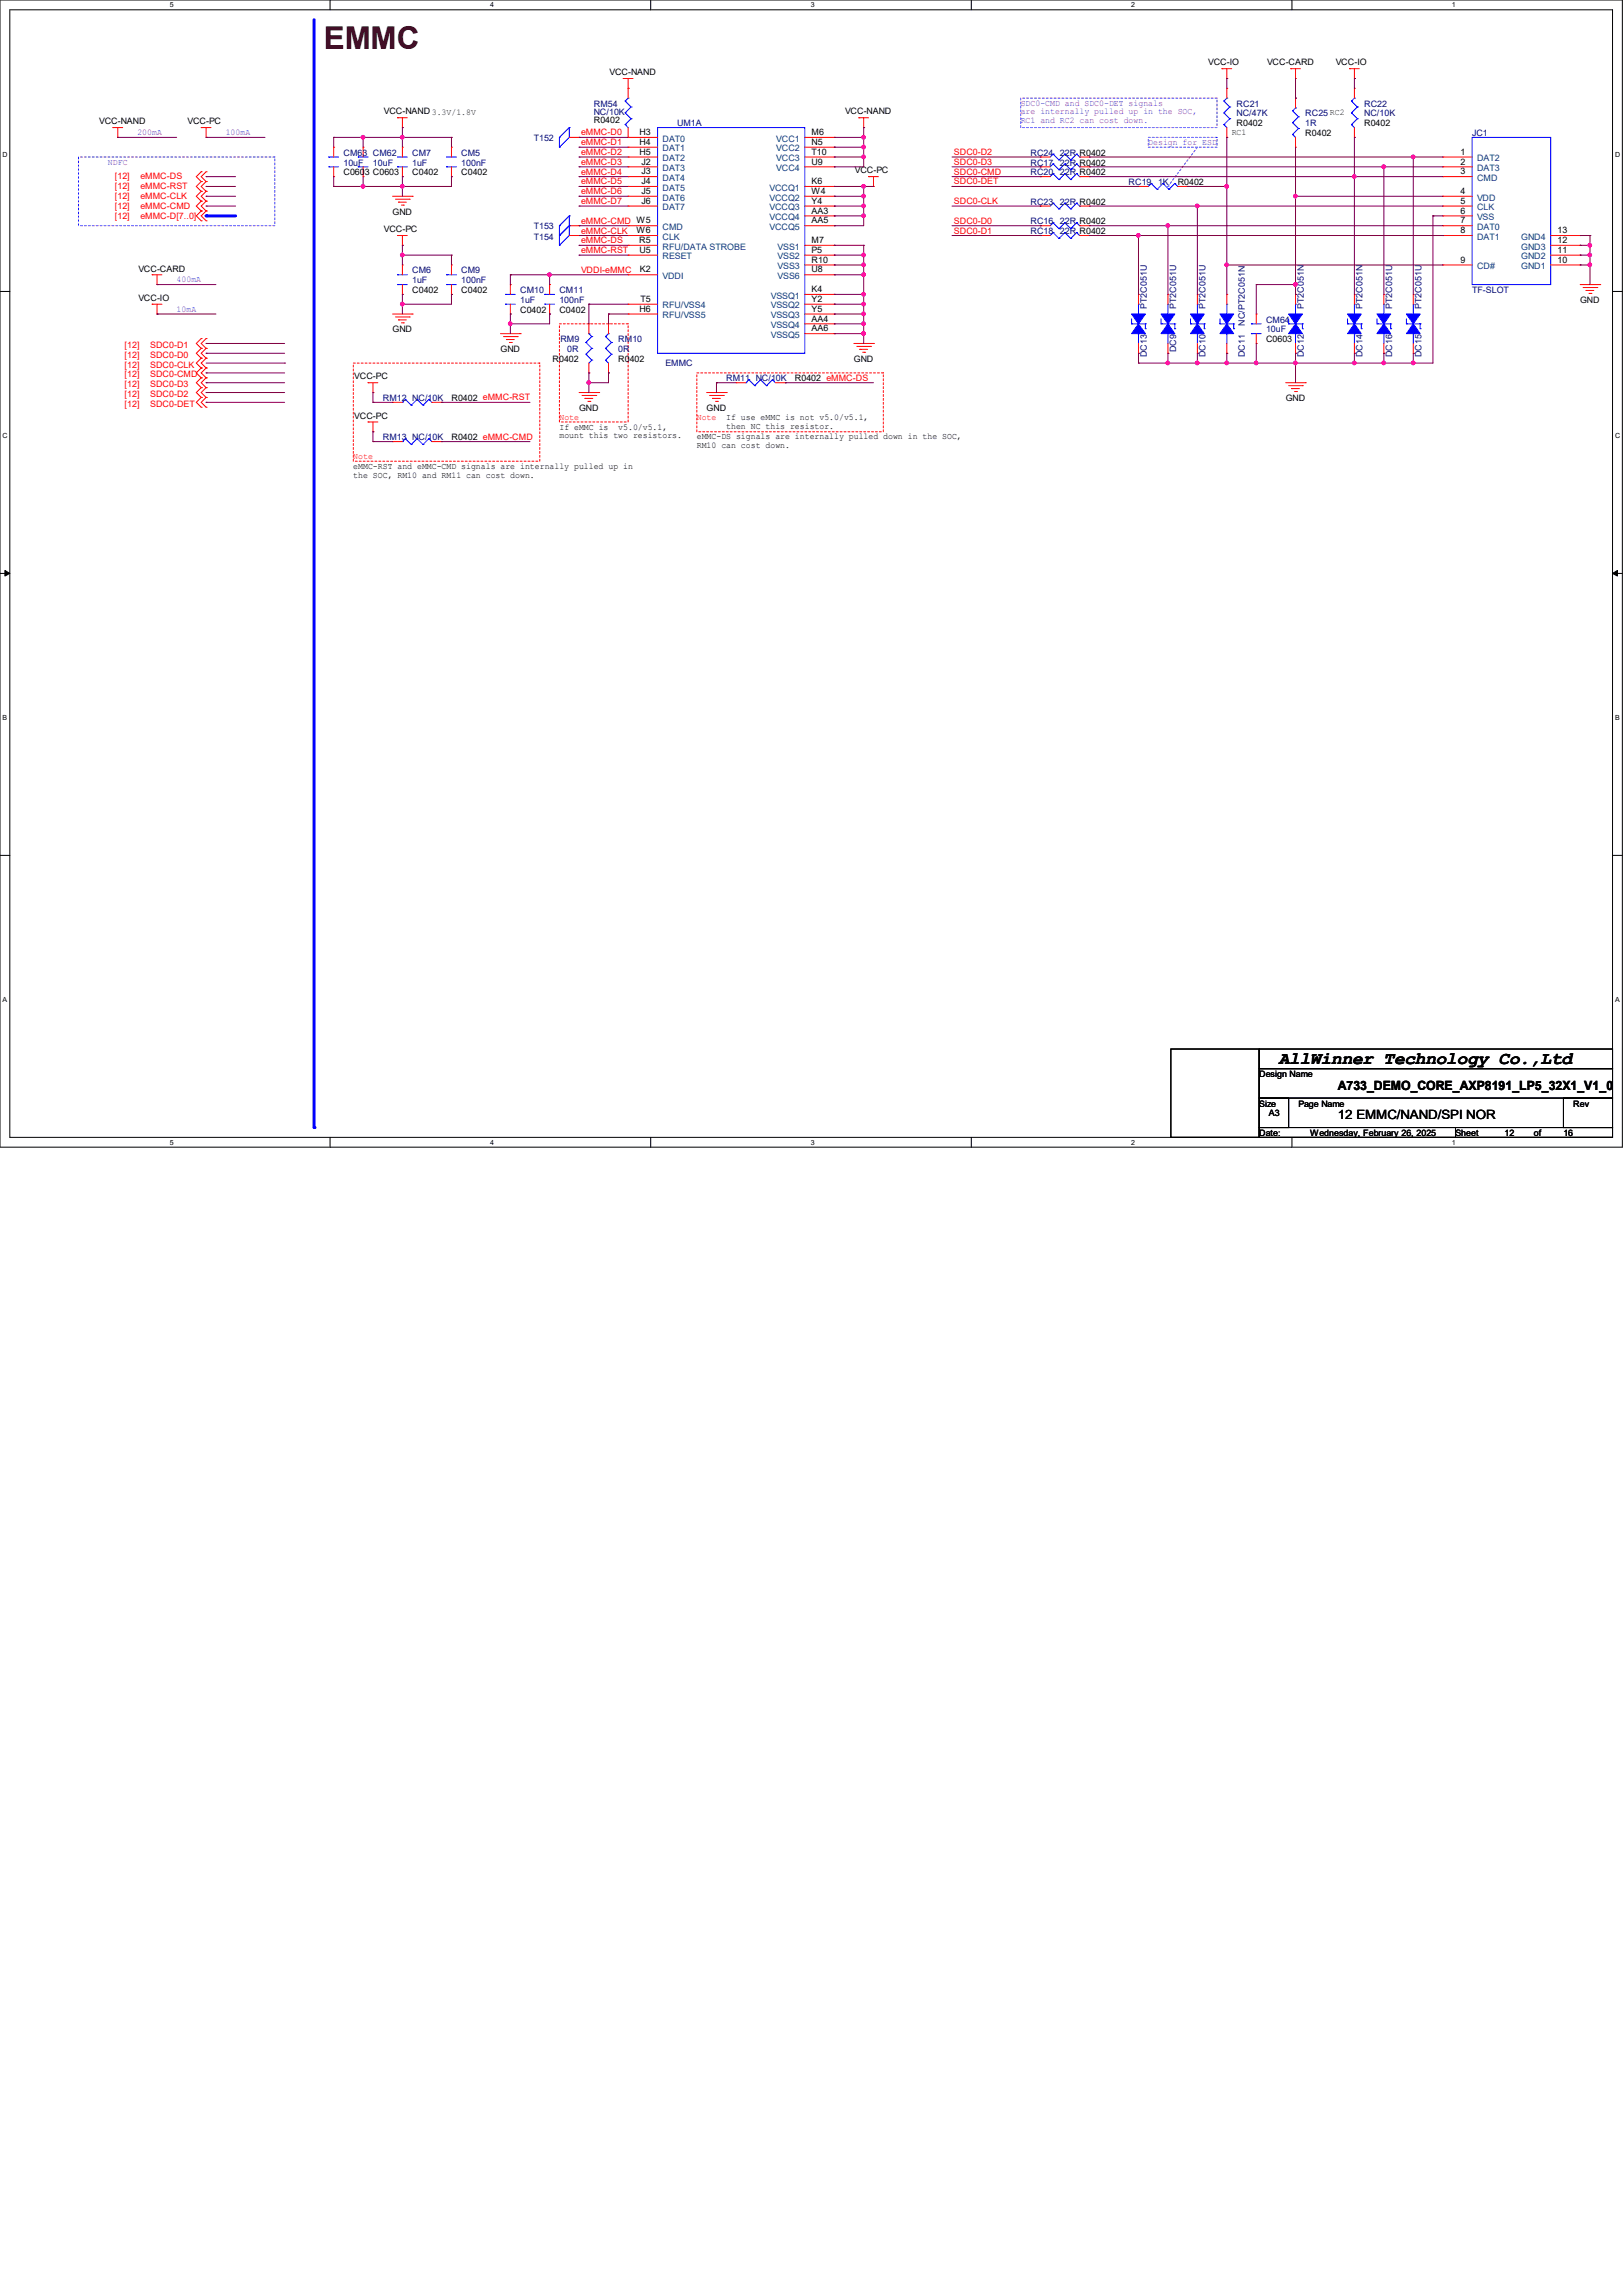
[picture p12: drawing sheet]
<svg xmlns="http://www.w3.org/2000/svg" width="210mm" height="297mm" viewBox="0 0 210 297" stroke-linecap="round" stroke-linejoin="round" font-family="sans-serif">
<defs><g id="words">
<text font-size="4.1" fill="#400000" x="41.9" y="6.3">EMMC</text>
<text font-size="2.3" x="165.5" y="137.7">AllWinner Technology Co.,Ltd</text>
<g font-size="1.7">
<text x="173.1" y="141.1">A733_DEMO_CORE_AXP8191_LP5_32X1_V1_0</text>
<text x="173.1" y="144.9">12 EMMC/NAND/SPI NOR</text>
</g>
<g font-size="1.1">
<text x="78.9" y="9.7">VCC-NAND</text>
<text x="156.3" y="8.5">VCC-IO</text>
<text x="164" y="8.5">VCC-CARD</text>
<text x="172.8" y="8.5">VCC-IO</text>
<text x="12.8" y="16.1">VCC-NAND</text>
<text x="24.3" y="16.1">VCC-PC</text>
<text x="49.7" y="14.8">VCC-NAND 3.3V/1.8V</text>
<text x="76.8" y="16">R0402</text>
<text x="82.8" y="17.5">H3</text>
<text x="105" y="17.5">M6</text>
<text x="109.3" y="14.8">VCC-NAND</text>
<text x="160" y="16.3">R0402</text>
<text x="168.9" y="17.6">R0402</text>
<text x="176.5" y="16.3">R0402</text>
<text x="44.4" y="22.7">C0603 C0603</text>
<text x="53.3" y="22.7">C0402</text>
<text x="59.7" y="22.7">C0402</text>
<text x="82.8" y="18.8">H4</text>
<text x="82.8" y="20">H5</text>
<text x="83" y="21.3">J2</text>
<text x="83" y="22.6">J3</text>
<text x="83" y="23.8">J4</text>
<text x="105" y="23.8">K6</text>
<text x="105" y="18.8">N5</text>
<text x="105" y="20">T10</text>
<text x="105" y="21.3">U9</text>
<text x="110.6" y="22.4">VCC-PC</text>
<text x="152.4" y="24">R0402</text>
<text x="189" y="21.3">2</text>
<text x="189" y="22.6">3</text>
<text x="189" y="20">1</text>
<text x="50.8" y="27.8">GND</text>
<text x="83" y="25.1">J5</text>
<text x="83" y="26.4">J6</text>
<text x="105" y="25.1">W4</text>
<text x="105" y="26.4">Y4</text>
<text x="105" y="27.6">AA3</text>
<text x="105" y="28.9">AA5</text>
<text x="189" y="25.1">4</text>
<text x="189" y="26.4">5</text>
<text x="189" y="27.6">6</text>
<text x="189" y="28.9">7</text>
<text x="17.9" y="35.1">VCC-CARD</text>
<text x="49.7" y="30.1">VCC-PC</text>
<text x="82.4" y="30.2">W6</text>
<text x="82.7" y="31.5">R5</text>
<text x="82.8" y="32.7">U5</text>
<text x="82.8" y="35.3">K2</text>
<text x="105" y="31.5">M7</text>
<text x="105" y="32.7">P5</text>
<text x="105" y="34">R10</text>
<text x="105" y="35.3">U8</text>
<text x="189" y="30.2">8</text>
<text x="189" y="34">9</text>
<text x="201.5" y="34">10</text>
<text x="201.5" y="32.7">11</text>
<text x="201.5" y="31.5">12</text>
<text x="201.5" y="30.2">13</text>
<text x="17.9" y="38.9">VCC-IO</text>
<text x="53.3" y="37.9">C0402</text>
<text x="59.7" y="37.9">C0402</text>
<text x="67.3" y="40.5">C0402</text>
<text x="72.4" y="40.5">C0402</text>
<text x="82.8" y="40.3">H6</text>
<text x="82.9" y="39.1">T5</text>
<text x="105" y="37.8">K4</text>
<text x="105" y="39.1">Y2</text>
<text x="105" y="40.3">Y5</text>
<text x="105" y="41.6">AA4</text>
<text x="204.5" y="39.2">GND</text>
<text x="50.8" y="43">GND</text>
<text x="64.8" y="45.6">GND</text>
<text x="71.5" y="46.8">R0402</text>
<text x="80" y="46.8">R0402</text>
<text x="105" y="42.9">AA6</text>
<text x="110.5" y="46.8">GND</text>
<text x="163.8" y="44.3">C0603</text>
<text x="45.8" y="49.1">VCC-PC</text>
<text x="58.4" y="51.9">R0402 eMMC-RST</text>
<text x="74.9" y="53.2">GND</text>
<text x="91.4" y="53.2">GND</text>
<text x="102.9" y="49.4">R0402 eMMC-DS</text>
<text x="166.4" y="51.9">GND</text>
<text x="45.8" y="54.2">VCC-PC</text>
<text x="58.4" y="57">R0402 eMMC-CMD</text>
<text x="72.4" y="55.6">If eMMC is</text>
<text x="72.4" y="56.7">mount this two resistors.</text>
<text x="80" y="55.6">v5.0/v5.1,</text>
<text x="90.2" y="56.9">eMMC-DS signals are internally pulled down in the SOC,</text>
<text x="90.2" y="58">RM10 can cost down.</text>
<text x="94" y="54.3">If use eMMC is not v5.0/v5.1,</text>
<text x="94" y="55.5">then NC this resistor.</text>
<text x="45.7" y="60.7">eMMC-RST and eMMC-CMD signals are internally pulled up in</text>
<text x="45.7" y="61.8">the SOC, RM10 and RM11 can cost down.</text>
<text x="162.9" y="139.4">Design Name</text>
<text x="162.9" y="143.2">Size</text>
<text x="168" y="143.2">Page Name</text>
<text x="203.6" y="143.2">Rev</text>
<text x="162.9" y="147">Date:</text>
<text x="164.2" y="144.5">A3</text>
<text x="169.5" y="147">Wednesday, February 26, 2025</text>
<text x="188.3" y="147">Sheet</text>
<text x="194.7" y="147">12</text>
<text x="198.5" y="147">of</text>
<text x="202.3" y="147">16</text>
</g>
<g font-size="1.1" fill="#8000ff">
<text x="17.8" y="17.5">200mA</text>
<text x="29.2" y="17.5">100mA</text>
<text x="132.1" y="13.7">SDC0-CMD and SDC0-DET signals</text>
<text x="132.1" y="14.8">are internally pulled up in the SOC,</text>
<text x="132.1" y="16">RC1 and RC2 can cost down.</text>
<text x="14" y="21.3">NDFC</text>
<text x="148.6" y="18.8">Design for ESD</text>
<text x="22.9" y="40.3">10mA</text>
<text x="22.9" y="36.5">400mA</text>
</g>
<g font-size="1.1" fill="#f00">
<text x="75.2" y="17.5">eMMC-D0</text>
<text x="14.9" y="23.2">[12]</text>
<text x="18.2" y="23.2">eMMC-DS</text>
<text x="75.2" y="18.8">eMMC-D1</text>
<text x="75.2" y="22.6">eMMC-D4</text>
<text x="75.2" y="21.3">eMMC-D3</text>
<text x="75.2" y="20.1">eMMC-D2</text>
<text x="75.2" y="23.9">eMMC-D5</text>
<text x="123.4" y="21.3">SDC0-D3</text>
<text x="123.4" y="22.6">SDC0-CMD</text>
<text x="123.4" y="20.1">SDC0-D2</text>
<text x="123.4" y="23.9">SDC0-DET</text>
<text x="14.9" y="24.5">[12]</text>
<text x="14.9" y="25.7">[12]</text>
<text x="14.9" y="28.3">[12]</text>
<text x="14.9" y="27">[12]</text>
<text x="18.2" y="24.5">eMMC-RST</text>
<text x="18.2" y="25.7">eMMC-CLK</text>
<text x="18.2" y="28.3">eMMC-D[7..0]</text>
<text x="18.2" y="27">eMMC-CMD</text>
<text x="75.2" y="25.1">eMMC-D6</text>
<text x="75.2" y="29">eMMC-CMD W5</text>
<text x="75.2" y="26.4">eMMC-D7</text>
<text x="123.4" y="26.4">SDC0-CLK</text>
<text x="123.4" y="29">SDC0-D0</text>
<text x="75.2" y="30.2">eMMC-CLK</text>
<text x="75.2" y="31.5">eMMC-DS</text>
<text x="75.2" y="32.8">eMMC-RST</text>
<text x="75.2" y="35.3">VDDI-eMMC</text>
<text x="123.4" y="30.2">SDC0-D1</text>
<text x="16.1" y="45">[12]</text>
<text x="16.1" y="47.6">[12]</text>
<text x="16.1" y="46.3">[12]</text>
<text x="19.4" y="45">SDC0-D1</text>
<text x="19.4" y="47.6">SDC0-CLK</text>
<text x="19.4" y="46.3">SDC0-D0</text>
<text x="16.1" y="52.7">[12]</text>
<text x="16.1" y="48.9">[12]</text>
<text x="16.1" y="51.4">[12]</text>
<text x="16.1" y="50.1">[12]</text>
<text x="19.4" y="52.7">SDC0-DET</text>
<text x="19.4" y="48.9">SDC0-CMD</text>
<text x="19.4" y="51.4">SDC0-D2</text>
<text x="19.4" y="50.1">SDC0-D3</text>
<text x="45.7" y="59.4">Note</text>
<text x="72.4" y="54.3">Note</text>
<text x="90.2" y="54.3">Note</text>
</g>
<g font-size="1.1" fill="#000080">
<text x="76.8" y="13.8">RM54</text>
<text x="76.8" y="14.9">NC/10K</text>
<text x="87.6" y="16.3">UM1A</text>
<text x="160" y="13.8">RC21</text>
<text x="160" y="15.1">NC/47K</text>
<text x="168.9" y="15.1">RC25 RC2</text>
<text x="168.9" y="16.3">1R</text>
<text x="176.5" y="13.8">RC22</text>
<text x="176.5" y="15.1">NC/10K</text>
<text x="190.5" y="17.6">JC1</text>
<text x="44.4" y="20.2">CM63 CM62</text>
<text x="44.4" y="21.4">10uF</text>
<text x="48.3" y="21.4">10uF</text>
<text x="53.3" y="20.2">CM7</text>
<text x="53.3" y="21.4">1uF</text>
<text x="59.7" y="20.2">CM5</text>
<text x="59.7" y="21.4">100nF</text>
<text x="69.1" y="18.2">T152</text>
<text x="133.3" y="22.7">RC20</text>
<text x="133.3" y="21.4">RC17</text>
<text x="133.3" y="20.2">RC24</text>
<text x="137.2" y="22.7">22R R0402</text>
<text x="137.2" y="21.4">22R R0402</text>
<text x="137.2" y="20.2">22R R0402</text>
<text x="146" y="24">RC19</text>
<text x="149.9" y="24">1K</text>
<text x="69.1" y="29.7">T153</text>
<text x="133.3" y="29">RC16</text>
<text x="133.3" y="26.5">RC23</text>
<text x="137.2" y="29">22R R0402</text>
<text x="137.2" y="26.5">22R R0402</text>
<text x="53.3" y="35.4">CM6</text>
<text x="59.7" y="35.4">CM9</text>
<text x="69.1" y="31.1">T154</text>
<text x="133.3" y="30.3">RC18</text>
<text x="137.2" y="30.3">22R R0402</text>
<text x="53.3" y="36.7">1uF</text>
<text x="59.7" y="36.7">100nF</text>
<text x="67.3" y="37.9">CM10</text>
<text x="67.3" y="39.2">1uF</text>
<text x="72.4" y="37.9">CM11</text>
<text x="72.4" y="39.2">100nF</text>
<text x="148.4" y="40" transform="rotate(-90 148.4 40)">PT2C051U</text>
<text x="152.2" y="40" transform="rotate(-90 152.2 40)">PT2C051U</text>
<text x="156" y="40" transform="rotate(-90 156 40)">PT2C051U</text>
<text x="163.8" y="41.7">CM64</text>
<text x="168.7" y="40" transform="rotate(-90 168.7 40)">PT2C051N</text>
<text x="176.3" y="40" transform="rotate(-90 176.3 40)">PT2C051N</text>
<text x="180.1" y="40" transform="rotate(-90 180.1 40)">PT2C051U</text>
<text x="183.9" y="40" transform="rotate(-90 183.9 40)">PT2C051U</text>
<text x="190.5" y="37.9">TF-SLOT</text>
<text x="72.5" y="44.3">RM9</text>
<text x="73.4" y="45.6">0R</text>
<text x="80" y="44.3">RM10</text>
<text x="80" y="45.6">0R</text>
<text x="86.1" y="47.3">EMMC</text>
<text x="148.4" y="46.2" transform="rotate(-90 148.4 46.2)">DC13</text>
<text x="152.2" y="45.6" transform="rotate(-90 152.2 45.6)">DC9</text>
<text x="156" y="46.2" transform="rotate(-90 156 46.2)">DC10</text>
<text x="161.1" y="46.2" transform="rotate(-90 161.1 46.2)">DC11</text>
<text x="161.1" y="42.2" transform="rotate(-90 161.1 42.2)">NC/PT2C051N</text>
<text x="163.8" y="43">10uF</text>
<text x="168.7" y="46.2" transform="rotate(-90 168.7 46.2)">DC12</text>
<text x="176.3" y="46.2" transform="rotate(-90 176.3 46.2)">DC14</text>
<text x="180.1" y="46.2" transform="rotate(-90 180.1 46.2)">DC16</text>
<text x="183.9" y="46.2" transform="rotate(-90 183.9 46.2)">DC15</text>
<text x="49.5" y="51.9">RM12 NC/10K</text>
<text x="94" y="49.4">RM11 NC/10K</text>
<text x="49.5" y="57">RM13 NC/10K</text>
</g>
<text font-size="1.1" fill="#008000" x="159.4" y="17.5">RC1</text>
<g font-size="1.1" fill="#004080">
<text x="85.7" y="18.3">DAT0</text>
<text x="85.7" y="19.6">DAT1</text>
<text x="85.7" y="20.9">DAT2</text>
<text x="85.7" y="22.1">DAT3</text>
<text x="85.7" y="23.4">DAT4</text>
<text x="100.5" y="18.3">VCC1</text>
<text x="100.5" y="19.6">VCC2</text>
<text x="100.5" y="20.9">VCC3</text>
<text x="100.5" y="22.1">VCC4</text>
<text x="191.1" y="22.1">DAT3</text>
<text x="191.1" y="23.4">CMD</text>
<text x="191.1" y="20.9">DAT2</text>
<text x="85.7" y="24.7">DAT5</text>
<text x="85.7" y="26">DAT6</text>
<text x="85.7" y="27.2">DAT7</text>
<text x="85.7" y="29.8">CMD</text>
<text x="99.6" y="24.7">VCCQ1</text>
<text x="99.6" y="26">VCCQ2</text>
<text x="99.6" y="27.2">VCCQ3</text>
<text x="99.6" y="28.5">VCCQ4</text>
<text x="99.6" y="29.8">VCCQ5</text>
<text x="191.1" y="26">VDD</text>
<text x="191.1" y="27.2">CLK</text>
<text x="191.1" y="28.5">VSS</text>
<text x="191.1" y="29.8">DAT0</text>
<text x="85.7" y="32.3">RFU/DATA STROBE</text>
<text x="85.7" y="33.6">RESET</text>
<text x="85.7" y="31">CLK</text>
<text x="100.6" y="32.3">VSS1</text>
<text x="100.6" y="33.6">VSS2</text>
<text x="100.6" y="34.8">VSS3</text>
<text x="191.1" y="31">DAT1</text>
<text x="191.1" y="34.8">CD#</text>
<text x="196.8" y="34.8">GND1</text>
<text x="196.8" y="33.6">GND2</text>
<text x="196.8" y="32.3">GND3</text>
<text x="196.8" y="31">GND4</text>
<text x="85.7" y="36.1">VDDI</text>
<text x="85.7" y="41.2">RFU/VSS5</text>
<text x="85.7" y="39.9">RFU/VSS4</text>
<text x="99.7" y="38.7">VSSQ1</text>
<text x="99.7" y="39.9">VSSQ2</text>
<text x="99.7" y="41.2">VSSQ3</text>
<text x="100.6" y="36.1">VSS6</text>
<text x="99.7" y="42.5">VSSQ4</text>
<text x="99.7" y="43.7">VSSQ5</text>
</g>
<g font-size=".9">
<text x="22" y=".9">5</text>
<text x="63.4" y=".9">4</text>
<text x="104.9" y=".9">3</text>
<text x="146.4" y=".9">2</text>
<text x="187.9" y=".9">1</text>
<text x=".3" y="20.3">D</text>
<text x="209" y="20.3">D</text>
<text x=".3" y="56.7">C</text>
<text x="209" y="56.7">C</text>
<text x=".3" y="93.2">B</text>
<text x="209" y="93.2">B</text>
<text x=".3" y="129.7">A</text>
<text x="209" y="129.7">A</text>
<text x="22" y="148.1">5</text>
<text x="63.4" y="148.1">4</text>
<text x="104.9" y="148.1">3</text>
<text x="146.4" y="148.1">2</text>
<text x="187.9" y="148.1">1</text>
</g>
</g></defs>
<path d="M0 0h209.9v148.5h-209.9zM1.3 1.3h207.4v145.9h-207.4z" fill="none" stroke="#000" stroke-width=".13"/>
<g fill="#fff">
<path d="M22 .1h.5v1h-.5z"/>
<path d="M22 147.3h.5v1h-.5z"/>
</g>
<path d="M42.7 0v1.3M42.7 147.2v1.3" fill="none" stroke="#000" stroke-width=".13"/>
<g fill="#fff">
<path d="M63.4 .1h.5v1h-.5z"/>
<path d="M63.4 147.3h.5v1h-.5z"/>
</g>
<path d="M84.2 0v1.3M84.2 147.2v1.3" fill="none" stroke="#000" stroke-width=".13"/>
<g fill="#fff">
<path d="M104.9 .1h.5v1h-.5z"/>
<path d="M104.9 147.3h.5v1h-.5z"/>
</g>
<path d="M125.7 0v1.3M125.7 147.2v1.3" fill="none" stroke="#000" stroke-width=".13"/>
<g fill="#fff">
<path d="M146.4 .1h.5v1h-.5z"/>
<path d="M146.4 147.3h.5v1h-.5z"/>
</g>
<path d="M167.2 0v1.3M167.2 147.2v1.3" fill="none" stroke="#000" stroke-width=".13"/>
<g fill="#fff">
<path d="M187.9 .1h.5v1h-.5z"/>
<path d="M187.9 147.3h.5v1h-.5z"/>
<path d="M.3 19.5h.7v1h-.7z"/>
<path d="M209 19.5h.6v1h-.6z"/>
<path d="M.3 55.9h.7v1h-.7z"/>
<path d="M209 55.9h.6v1h-.6z"/>
</g>
<path d="M0 37.7h1.3M208.7 37.7h1.2" fill="none" stroke="#000" stroke-width=".13"/>
<g fill="#fff">
<path d="M.3 92.4h.6v1h-.6z"/>
<path d="M209 92.4h.6v1h-.6z"/>
</g>
<path d="M0 74.2h1.3M208.7 74.2h1.2" fill="none" stroke="#000" stroke-width=".13"/>
<path d="M.6 73.8l.7 .4-.7 .3zM208.7 74.2l.6-.4v.7z" fill="#000" stroke="#000" stroke-width=".13"/>
<g fill="#fff">
<path d="M.3 128.9h.6v1h-.6z"/>
<path d="M209 128.9h.5v1h-.5z"/>
</g>
<path d="M0 110.7h1.3M208.7 110.7h1.2" fill="none" stroke="#000" stroke-width=".13"/>
<path d="M45.7 47h24.1v12.7h-24.1zM72.4 41.9h8.9v12.7h-8.9zM90.2 48.3h24.1v7.6h-24.1z" fill="none" stroke="#f00" stroke-width=".13" stroke-dasharray=".3 .3"/>
<path d="M40.6 2.5v143.4" fill="none" stroke="#00f" stroke-width=".38"/>
<circle cx="40.6" cy="145.9" r=".19" fill="#00f"/>
<path d="M132.1 12.7h25.4v3.8h-25.4zM148.6 17.8h8.9v1.2h-8.9zM154.9 19l-3.8 5.1M10.2 20.3h25.4v8.9h-25.4zM151.1 24.1h.1" fill="none" stroke="#8000ff" stroke-width=".13" stroke-dasharray=".3 .3"/>
<g fill="none" stroke="#f00" stroke-width=".13">
<path d="M14.6 16.5h.1M14.6 16.5h1.3M15.2 17.8h.1M15.2 16.5v1.3M26 16.5h.1M26 16.5h1.3M26.7 17.8h.1M26.7 16.5v1.3M43.2 19h.1M43.2 19v1.3M47 19h.1M47 19v1.3"/>
<path d="M51.4 15.2h.1M51.4 15.2h1.3M52.1 16.5h.1M52.1 19h.1M52.1 15.2v1.3M52.1 19v1.3M58.4 19h.1M58.4 19v1.3M73.7 17.8h1.2M74.9 17.8h.1M80.6 10.2h.1M80.6 10.2h1.3"/>
<path d="M81.3 11.4h.1M81.3 17.8h.1M81.3 19h.1M81.3 10.2v2.5M81.3 16.5v1.3M81.3 17.8h3.8M81.3 19h3.8M104.1 17.8h3.8M104.1 19h3.8M107.9 17.8h.1M107.9 19h.1M111.1 15.2h.1"/>
<path d="M111.1 15.2h1.3M111.8 16.5h.1M111.8 15.2v1.3M158.1 8.9h.1M158.1 8.9h1.3M158.7 10.2h.1M158.7 17.8h.1M158.7 11.4h.1M158.7 8.9v1.3M158.7 11.4v1.3M158.7 16.5v1.3M167 8.9h.1"/>
<path d="M167 8.9h1.3M167.6 10.2h.1M167.6 19h.1M167.6 12.7h.1M167.6 8.9v1.3M167.6 12.7v1.3M167.6 17.8v1.2M174.6 8.9h.1M174.6 8.9h1.3M175.3 10.2h.1M175.3 17.8h.1M175.3 11.4h.1"/>
<path d="M175.3 8.9v1.3M175.3 11.4v1.3M175.3 16.5v1.3M19.7 35.6h.1M19.7 39.4h.1M19.7 35.6h1.3M19.7 39.4h1.3M20.3 36.8h.1M20.3 35.6v1.2M20.3 39.4v1.2M26 22.2h.1M26 23.5h.1"/>
<path d="M26 24.8h.1M26 26h.1M26 27.3h.1M26 28.6h.1M26 22.2l-.6 .7 .6 .6M26 23.5l-.6 .6 .6 .7M26 24.8l-.6 .6 .6 .6M26 27.3l-.6 .6 .6 .7M26 26l-.6 .7 .6 .6M26.7 22.2h.1M26.7 23.5h.1M26.7 24.8h.1"/>
<path d="M26.7 26h.1M26.7 27.3h.1M26.7 28.6h.1M26.7 22.2l-.7 .7 .7 .6M26.7 23.5l-.7 .6 .7 .7M26.7 24.8l-.7 .6 .7 .6M26.7 27.3l-.7 .6 .7 .7M26.7 26l-.7 .7 .7 .6M43.2 22.9h.1M43.2 21.6v1.3M47 22.9h.1M47 21.6v1.3"/>
<path d="M50.8 25.4h2.5M51.2 25.8h1.8M51.4 30.5h.1M51.4 30.5h1.3M51.6 26.2h.1M51.6 26.2h1M51.9 26.5h.3M52.1 31.7h.1M52.1 22.9h.1M52.1 34.3h.1M52.1 38.1h.1M52.1 21.6v1.3"/>
<path d="M52.1 30.5v1.2M52.1 34.3v1.3M52.1 36.8v1.3M52.2 26.5h.1M53 25.8h.1M53.3 25.4h.1M58.4 34.3h.1M58.4 38.1h.1M58.4 22.9h.1M58.4 21.6v1.3M58.4 34.3v1.3M58.4 36.8v1.3"/>
<path d="M66 36.8h.1M66 36.8v1.3M66 39.4v1.2M71.1 36.8h.1M71.1 36.8v1.3M71.1 39.4v1.2M73.7 30.5h1.2M73.7 29.2h1.2M74.9 29.2h.1M74.9 30.5h.1M81.3 20.3h.1M81.3 21.6h.1"/>
<path d="M81.3 22.9h.1M81.3 24.1h.1M81.3 25.4h.1M81.3 26.7h.1M81.3 35.6h.1M81.3 31.7h.1M81.3 39.4h.1M81.3 33h.1M81.3 29.2h.1M81.3 30.5h.1M81.3 30.5h3.8M81.3 25.4h3.8"/>
<path d="M81.3 22.9h3.8M81.3 35.6h3.8M81.3 39.4h3.8M81.3 24.1h3.8M81.3 20.3h3.8M81.3 21.6h3.8M81.3 26.7h3.8M81.3 31.7h3.8M81.3 33h3.8M81.3 29.2h3.8M104.1 25.4h3.8M104.1 35.6h3.8"/>
<path d="M104.1 39.4h3.8M104.1 24.1h3.8M104.1 20.3h3.8M104.1 21.6h3.8M104.1 26.7h3.8M104.1 38.1h3.8M104.1 31.7h3.8M104.1 33h3.8M104.1 34.3h3.8M104.1 29.2h3.8M104.1 27.9h3.8M107.9 38.1h.1"/>
<path d="M107.9 24.1h.1M107.9 31.7h.1M107.9 33h.1M107.9 34.3h.1M107.9 20.3h.1M107.9 35.6h.1M107.9 21.6h.1M107.9 25.4h.1M107.9 39.4h.1M107.9 26.7h.1M107.9 27.9h.1M107.9 29.2h.1"/>
<path d="M112.4 22.9h.1M112.4 22.9h1.3M113 24.1h.1M113 22.9v1.2M134.6 30.5h.1M134.6 22.9h.1M134.6 29.2h.1M134.6 26.7h.1M134.6 21.6h.1M134.6 20.3h.1M134.6 30.5h1.3M134.6 22.9h1.3"/>
<path d="M134.6 20.3h1.3M134.6 21.6h1.3M134.6 26.7h1.3M134.6 29.2h1.3M139.7 30.5h1.3M139.7 22.9h1.3M139.7 20.3h1.3M139.7 21.6h1.3M139.7 26.7h1.3M139.7 29.2h1.3M141 30.5h.1M141 22.9h.1"/>
<path d="M141 29.2h.1M141 26.7h.1M141 21.6h.1M141 20.3h.1M147.3 24.1h.1M147.3 38.1h.1M147.3 24.1h1.3M147.3 38.1v1.3M151.1 38.1h.1M151.1 38.1v1.3M152.4 24.1h1.3M153.7 24.1h.1"/>
<path d="M154.9 38.1h.1M154.9 38.1v1.3M158.7 38.1h.1M158.7 38.1v1.3M167.6 38.1h.1M167.6 38.1v1.3M175.3 38.1h.1M175.3 38.1v1.3M179.1 38.1h.1M179.1 38.1v1.3M182.9 38.1h.1M182.9 38.1v1.3"/>
<path d="M186.7 21.6h.1M186.7 22.9h.1M186.7 25.4h.1M186.7 26.7h.1M186.7 27.9h.1M186.7 29.2h.1M186.7 30.5h.1M186.7 20.3h.1M186.7 34.3h.1M186.7 30.5h3.8M186.7 25.4h3.8M186.7 22.9h3.8"/>
<path d="M186.7 20.3h3.8M186.7 21.6h3.8M186.7 26.7h3.8M186.7 34.3h3.8M186.7 29.2h3.8M186.7 27.9h3.8M200.7 30.5h3.8M200.7 31.7h3.8M200.7 33h3.8M200.7 34.3h3.8M204.5 34.3h.1M204.5 33h.1"/>
<path d="M204.5 31.7h.1M204.5 30.5h.1M204.5 36.8h2.5M204.9 37.2h1.7M205.2 37.6h.1M205.2 37.6h1M205.6 38h.3M205.9 38h.1M206.6 37.2h.1M207 36.8h.1M20.3 40.6h.1M26 43.8h.1"/>
<path d="M26 45.1h.1M26 51.4h.1M26 52.7h.1M26 46.4h.1M26 47.6h.1M26 48.9h.1M26 50.2h.1M26 43.8l-.6 .6 .6 .7M26 51.4l-.6 .7 .6 .6M26 46.4l-.6 .6 .6 .6M26 47.6l-.6 .7 .6 .6M26 50.2l-.6 .6 .6 .6"/>
<path d="M26 48.9l-.6 .6 .6 .7M26 45.1l-.6 .6 .6 .7M26.7 43.8h.1M26.7 45.1h.1M26.7 51.4h.1M26.7 52.7h.1M26.7 46.4h.1M26.7 47.6h.1M26.7 48.9h.1M26.7 50.2h.1M26.7 43.8l-.7 .6 .7 .7M26.7 51.4l-.7 .7 .7 .6"/>
<path d="M26.7 46.4l-.7 .6 .7 .6M26.7 47.6l-.7 .7 .7 .6M26.7 50.2l-.7 .6 .7 .6M26.7 48.9l-.7 .6 .7 .7M26.7 45.1l-.7 .6 .7 .7M47.6 54.6h.1M47.6 49.5h.1M47.6 54.6h1.3M47.6 49.5h1.3M48.3 55.9h.1M48.3 50.8h.1M48.3 49.5v1.3"/>
<path d="M48.3 54.6v1.3M50.8 57.1h.1M50.8 52.1h.1M50.8 40.6h2.5M50.8 57.1h1.3M50.8 52.1h1.3M51.2 41h1.8M51.6 41.4h.1M51.6 41.4h1M51.9 41.8h.3M52.2 41.8h.1M53 41h.1"/>
<path d="M53.3 40.6h.1M55.9 57.1h1.2M55.9 52.1h1.2M57.1 57.1h.1M57.1 52.1h.1M64.8 43.2h2.5M65.2 43.6h1.7M65.5 43.9h.1M65.5 43.9h1M65.9 44.3h.3M66 40.6h.1M66.2 44.3h.1"/>
<path d="M66.9 43.6h.1M67.3 43.2h.1M71.1 40.6h.1M74.9 50.8h2.6M75.3 51.2h1.8M75.7 51.6h.1M75.7 51.6h1M76.1 51.9h.2M76.2 48.3h.1M76.2 41.9h.1M76.2 41.9v1.3M76.2 47v1.3"/>
<path d="M76.3 51.9h.1M77.1 51.2h.1M77.5 50.8h.1M78.7 48.3h.1M78.7 41.9h.1M78.7 41.9v1.3M78.7 47v1.3M81.3 40.6h.1M81.3 40.6h3.8M91.4 50.8h2.6M91.8 51.2h1.8M92.2 51.6h.1"/>
<path d="M92.2 51.6h1M92.6 51.9h.2M92.8 51.9h.1M93.6 51.2h.1M94 50.8h.1M95.2 49.5h.1M95.2 49.5h1.3M100.3 49.5h1.3M101.6 49.5h.1M104.1 43.2h3.8M104.1 40.6h3.8M104.1 41.9h3.8"/>
<path d="M107.9 40.6h.1M107.9 41.9h.1M107.9 43.2h.1M110.5 44.4h2.5M110.9 44.8h1.7M111.3 45.2h.1M111.3 45.2h1M111.6 45.6h.3M111.9 45.6h.1M112.6 44.8h.1M113 44.4h.1M147.3 45.7h.1"/>
<path d="M147.3 44.4v1.3M151.1 45.7h.1M151.1 44.4v1.3M154.9 45.7h.1M154.9 44.4v1.3M158.7 45.7h.1M158.7 44.4v1.3M162.6 40.6h.1M162.6 44.4h.1M162.6 40.6v1.3M162.6 43.2v1.2M166.4 49.5h2.5"/>
<path d="M166.8 49.9h1.7M167.1 50.3h.1M167.1 50.3h1M167.5 50.7h.3M167.6 45.7h.1M167.6 44.4v1.3M167.8 50.7h.1M168.5 49.9h.1M168.9 49.5h.1M175.3 45.7h.1M175.3 44.4v1.3M179.1 45.7h.1"/>
<path d="M179.1 44.4v1.3M182.9 45.7h.1M182.9 44.4v1.3"/>
</g>
<path d="M151.5 135.8h11.4v11.4h-11.4zM162.9 135.8h45.8v2.5h-45.8zM162.9 138.3h45.8v3.8h-45.8zM162.9 142.1h3.9v3.8h-3.9zM162.9 145.9h25.4v1.3h-25.4zM188.3 145.9h20.4v1.3h-20.4zM202.3 142.1h6.4v3.8h-6.4z" fill="none" stroke="#000" stroke-width=".13"/>
<g fill="none" stroke="#00f" stroke-width=".13">
<path d="M72.4 19h.1M72.4 17.8h.1M72.4 17.8v1.2M73.7 16.5h.1M73.7 17.8h.1M73.7 17.8l-1.3 1.2M73.7 16.5l-1.3 1.3M73.7 16.5v1.3M80.9 16.1h.1M80.9 14.6h.1M80.9 13.1h.1M80.9 16.1l.4 .4"/>
<path d="M80.9 14.6l.8 .8M80.9 13.1l.8 .7M81.3 12.7h.1M81.3 12.7l-.4 .4M81.7 15.4h.1M81.7 13.8h.1M81.7 15.4l-.8 .7M81.7 13.8l-.8 .8M85.1 16.5h19v29.2h-19zM136.3 19.9h.1M136.3 19.9l-.4 .4M136.3 19.9l.7 .8"/>
<path d="M137.8 19.9h.1M137.8 19.9l-.8 .8M137.8 19.9l.8 .8M139.3 19.9h.1M139.3 19.9l-.7 .8M139.3 19.9l.4 .4M158.4 16.1h.1M158.4 14.6h.1M158.4 13.1h.1M158.4 16.1l.3 .4M158.4 14.6l.7 .8M158.4 13.1l.7 .7"/>
<path d="M158.7 12.7h.1M158.7 12.7l-.3 .4M159.1 15.4h.1M159.1 13.8h.1M159.1 15.4l-.7 .7M159.1 13.8l-.7 .8M167.3 17.4h.1M167.3 15.9h.1M167.3 14.4h.1M167.3 17.4l.3 .4M167.3 15.9l.7 .7M167.3 14.4l.7 .7"/>
<path d="M167.6 14h.1M167.6 14l-.3 .4M168 16.6h.1M168 15.1h.1M168 16.6l-.7 .8M168 15.1l-.7 .8M174.9 16.1h.1M174.9 14.6h.1M174.9 13.1h.1M174.9 16.1l.4 .4M174.9 14.6l.7 .8M174.9 13.1l.7 .7"/>
<path d="M175.3 12.7h.1M175.3 12.7l-.4 .4M175.6 15.4h.1M175.6 13.8h.1M175.6 15.4l-.7 .7M175.6 13.8l-.7 .8M190.5 17.8h10.2v19h-10.2zM42.5 20.3h.1M42.5 21.6h.1M42.5 20.3h1.3M42.5 21.6h1.3M46.4 20.3h.1"/>
<path d="M46.4 21.6h.1M46.4 20.3h1.2M46.4 21.6h1.2M51.4 20.3h.1M51.4 21.6h.1M51.4 35.6h.1M51.4 36.8h.1M51.4 35.6h1.3M51.4 36.8h1.3M51.4 20.3h1.3M51.4 21.6h1.3M57.8 35.6h.1"/>
<path d="M57.8 36.8h.1M57.8 20.3h.1M57.8 21.6h.1M57.8 35.6h1.3M57.8 36.8h1.3M57.8 20.3h1.3M57.8 21.6h1.3M65.4 38.1h.1M65.4 39.4h.1M65.4 38.1h1.3M65.4 39.4h1.3M70.5 38.1h.1"/>
<path d="M70.5 39.4h.1M70.5 38.1h1.3M70.5 39.4h1.3M72.4 30.5h.1M72.4 29.2h.1M72.4 31.7h.1M72.4 29.2v2.5M73.7 27.9h.1M73.7 29.2h.1M73.7 30.5h.1M73.7 27.9v2.6M73.7 29.2l-1.3 1.3"/>
<path d="M73.7 27.9l-1.3 1.3M73.7 30.5l-1.3 1.2M136.3 30.1h.1M136.3 22.5h.1M136.3 28.8h.1M136.3 26.3h.1M136.3 21.2h.1M136.3 30.1l-.4 .4M136.3 30.1l.7 .8M136.3 22.5l-.4 .4M136.3 22.5l.7 .7M136.3 28.8l-.4 .4"/>
<path d="M136.3 28.8l.7 .8M136.3 26.3l-.4 .4M136.3 26.3l.7 .8M136.3 21.2l-.4 .4M136.3 21.2l.7 .8M137 30.9h.1M137 23.2h.1M137 29.6h.1M137 27.1h.1M137 22h.1M137 20.7h.1M137.8 30.1h.1"/>
<path d="M137.8 22.5h.1M137.8 28.8h.1M137.8 26.3h.1M137.8 21.2h.1M137.8 30.1l-.8 .8M137.8 30.1l.8 .8M137.8 22.5l-.8 .7M137.8 22.5l.8 .7M137.8 28.8l-.8 .8M137.8 28.8l.8 .8M137.8 26.3l-.8 .8M137.8 26.3l.8 .8"/>
<path d="M137.8 21.2l-.8 .8M137.8 21.2l.8 .8M138.6 30.9h.1M138.6 23.2h.1M138.6 29.6h.1M138.6 27.1h.1M138.6 22h.1M138.6 20.7h.1M139.3 30.1h.1M139.3 22.5h.1M139.3 28.8h.1M139.3 26.3h.1"/>
<path d="M139.3 21.2h.1M139.3 30.1l-.7 .8M139.3 30.1l.4 .4M139.3 22.5l-.7 .7M139.3 22.5l.4 .4M139.3 28.8l-.7 .8M139.3 28.8l.4 .4M139.3 26.3l-.7 .8M139.3 26.3l.4 .4M139.3 21.2l-.7 .8M139.3 21.2l.4 .4M139.7 30.5h.1"/>
<path d="M139.7 22.9h.1M139.7 29.2h.1M139.7 26.7h.1M139.7 21.6h.1M139.7 20.3h.1M147.3 39.4h.1M147.3 39.4v1.2M149 23.7h.1M149 23.7l-.4 .4M149 23.7l.7 .8M149.7 24.5h.1M150.5 23.7h.1"/>
<path d="M150.5 23.7l-.8 .8M150.5 23.7l.8 .8M151.1 39.4h.1M151.1 39.4v1.2M151.3 24.5h.1M152 23.7h.1M152 23.7l-.7 .8M152 23.7l.4 .4M152.4 24.1h.1M154.9 39.4h.1M154.9 39.4v1.2M158.7 39.4h.1"/>
<path d="M158.7 39.4v1.2M167.6 39.4h.1M167.6 39.4v1.2M175.3 39.4h.1M175.3 39.4v1.2M179.1 39.4h.1M179.1 39.4v1.2M182.9 39.4h.1M182.9 39.4v1.2M52.1 57.1h.1M52.1 52.1h.1M52.5 56.8h.1"/>
<path d="M52.5 51.7h.1M52.5 56.8l.7 .7M52.5 56.8l-.4 .3M52.5 51.7l-.4 .4M52.5 51.7l.7 .8M53.2 57.5h.1M53.2 52.5h.1M54 56.8h.1M54 51.7h.1M54 56.8l.7 .7M54 56.8l-.8 .7M54 51.7l.7 .8"/>
<path d="M54 51.7l-.8 .8M54.7 57.5h.1M54.7 52.5h.1M55.5 56.8h.1M55.5 51.7h.1M55.5 56.8l.4 .3M55.5 56.8l-.8 .7M55.5 51.7l.4 .4M55.5 51.7l-.8 .8M75.8 45.8h.1M75.8 44.3h.1M75.8 45.8l.8 .8"/>
<path d="M75.8 44.3l.8 .8M76.2 43.2h.1M76.2 43.2l.4 .4M76.6 46.6h.1M76.6 45.1h.1M76.6 43.6h.1M76.6 46.6l-.4 .4M76.6 45.1l-.8 .7M76.6 43.6l-.8 .7M78.4 46.6h.1M78.4 45.1h.1M78.4 43.6h.1"/>
<path d="M78.4 46.6l.3 .4M78.4 45.1l.7 .7M78.4 43.6l.7 .7M78.7 43.2h.1M78.7 43.2l-.3 .4M79.1 45.8h.1M79.1 44.3h.1M79.1 45.8l-.7 .8M79.1 44.3l-.7 .8M96.5 49.5h.1M96.9 49.1h.1M96.9 49.1l.8 .8"/>
<path d="M96.9 49.1l-.4 .4M97.7 49.9h.1M98.4 49.1h.1M98.4 49.1l.8 .8M98.4 49.1l-.7 .8M99.2 49.9h.1M99.9 49.1h.1M99.9 49.1l.4 .4M99.9 49.1l-.7 .8M146.4 41.9h.1M146.4 41.9h1.8M146.4 41.3v.6"/>
<path d="M147.3 43.2h.1M147.3 43.2v1.2M148.2 41.9h.1M148.2 42.5h.1M148.2 41.9v.6M150.2 41.9h.1M150.2 41.9h1.8M150.2 41.3v.6M151.1 43.2h.1M151.1 43.2v1.2M152 41.9h.1M152 42.5h.1"/>
<path d="M152 41.9v.6M154.1 41.9h.1M154.1 41.9h1.7M154.1 41.3v.6M154.9 43.2h.1M154.9 43.2v1.2M155.8 41.9h.1M155.8 42.5h.1M155.8 41.9v.6M157.9 41.9h.1M157.9 41.9h1.7M157.9 41.3v.6"/>
<path d="M158.7 43.2h.1M158.7 43.2v1.2M159.6 41.9h.1M159.6 42.5h.1M159.6 41.9v.6M161.9 41.9h.1M161.9 43.2h.1M161.9 41.9h1.3M161.9 43.2h1.3M166.8 41.9h.1M166.8 41.9h1.7M166.8 41.3v.6"/>
<path d="M167.6 43.2h.1M167.6 43.2v1.2M168.5 41.9h.1M168.5 42.5h.1M168.5 41.9v.6M174.4 41.9h.1M174.4 41.9h1.7M174.4 41.3v.6M175.3 43.2h.1M175.3 43.2v1.2M176.1 41.9h.1M176.1 42.5h.1"/>
<path d="M176.1 41.9v.6M178.2 41.9h.1M178.2 41.9h1.8M178.2 41.3v.6M179.1 43.2h.1M179.1 43.2v1.2M180 41.9h.1M180 42.5h.1M180 41.9v.6M182 41.9h.1M182 41.9h1.8M182 41.3v.6"/>
<path d="M182.9 43.2h.1M182.9 43.2v1.2M183.8 41.9h.1M183.8 42.5h.1M183.8 41.9v.6"/>
</g>
<g fill="#00f" stroke="#00f" stroke-width=".13">
<path d="M175.3 41.9l.8 1.3h-1.7z" fill-rule="evenodd"/>
<path d="M174.4 40.6h1.7l-.8 1.3z" fill-rule="evenodd"/>
<path d="M182.9 41.9l.9 1.3h-1.8z" fill-rule="evenodd"/>
<path d="M182 40.6h1.8l-.9 1.3z" fill-rule="evenodd"/>
<path d="M151.1 41.9l.9 1.3h-1.8z" fill-rule="evenodd"/>
<path d="M150.2 40.6h1.8l-.9 1.3z" fill-rule="evenodd"/>
<path d="M179.1 41.9l.9 1.3h-1.8z" fill-rule="evenodd"/>
<path d="M178.2 40.6h1.8l-.9 1.3z" fill-rule="evenodd"/>
<path d="M154.9 41.9l.9 1.3h-1.7z" fill-rule="evenodd"/>
<path d="M154.1 40.6h1.7l-.9 1.3z" fill-rule="evenodd"/>
<path d="M158.7 41.9l.9 1.3h-1.7z" fill-rule="evenodd"/>
<path d="M157.9 40.6h1.7l-.9 1.3z" fill-rule="evenodd"/>
<path d="M167.6 41.9l.9 1.3h-1.7z" fill-rule="evenodd"/>
<path d="M166.8 40.6h1.7l-.9 1.3z" fill-rule="evenodd"/>
<path d="M147.3 41.9l.9 1.3h-1.8z" fill-rule="evenodd"/>
<path d="M146.4 40.6h1.8l-.9 1.3z" fill-rule="evenodd"/>
</g>
<g fill="none" stroke="#800040" stroke-width=".13">
<path d="M74.9 19h.1M74.9 17.8h.1M74.9 19h6.4M74.9 17.8h6.4M107.9 17.8h.1M107.9 19h.1M107.9 19h3.9M107.9 17.8h3.9M111.8 16.5h.1M111.8 17.8h.1M111.8 19h.1M111.8 16.5v5.1h-3.9"/>
<path d="M26.7 25.4h.1M26.7 22.9h.1M26.7 22.9h3.8M26.7 25.4h3.8M52.1 31.7h.1M52.1 33h.1M52.1 38.1h.1M52.1 39.4h.1M52.1 31.7v2.6M52.1 38.1v2.5M52.1 33h6.3M58.4 33h.1"/>
<path d="M58.4 38.1h.1M58.4 33v1.3M58.4 38.1v1.3h-6.3M66 35.6h.1M66 35.6v1.2M66 35.6h15.3M71.1 35.6h.1M71.1 35.6v1.2M74.9 22.9h.1M74.9 21.6h.1M74.9 20.3h.1M74.9 25.4h.1"/>
<path d="M74.9 24.1h.1M74.9 30.5h.1M74.9 29.2h.1M74.9 26.7h.1M74.9 31.7h.1M74.9 33h.1M74.9 33h6.4M74.9 22.9h6.4M74.9 21.6h6.4M74.9 20.3h6.4M74.9 25.4h6.4M74.9 24.1h6.4"/>
<path d="M74.9 30.5h6.4M74.9 29.2h6.4M74.9 26.7h6.4M74.9 31.7h6.4M76.2 39.4h.1M76.2 39.4h5.1M76.2 39.4v2.5M107.9 21.6h.1M107.9 20.3h.1M107.9 29.2h.1M107.9 24.1h.1M107.9 25.4h.1"/>
<path d="M107.9 26.7h.1M107.9 27.9h.1M107.9 31.7h.1M107.9 33h.1M107.9 34.3h.1M107.9 35.6h.1M107.9 38.1h.1M107.9 39.4h.1M107.9 33h3.9M107.9 39.4h3.9M107.9 20.3h3.9M107.9 25.4h3.9"/>
<path d="M107.9 24.1h5.1M107.9 26.7h3.9M107.9 31.7h3.9M107.9 35.6h3.9M107.9 27.9h3.9M107.9 34.3h3.9M107.9 38.1h3.9M111.8 20.3h.1M111.8 24.1h.1M111.8 25.4h.1M111.8 26.7h.1M111.8 27.9h.1"/>
<path d="M111.8 31.7h.1M111.8 33h.1M111.8 34.3h.1M111.8 35.6h.1M111.8 38.1h.1M111.8 39.4h.1M111.8 24.1v5.1h-3.9M111.8 31.7v12.7M48.3 50.8h.1M48.3 52.1h.1M48.3 57.1h.1M48.3 55.9h.1"/>
<path d="M48.3 50.8v1.3M48.3 55.9v1.2M48.3 52.1h2.5M48.3 57.1h2.5M57.1 52.1h.1M57.1 57.1h.1M57.1 52.1h11.5M57.1 57.1h11.5M66 40.6h.1M66 41.9h.1M66 40.6v2.6M71.1 40.6h.1"/>
<path d="M71.1 40.6v1.3h-5.1M76.2 48.3h.1M76.2 49.5h.1M76.2 48.3v2.5M78.7 40.6h.1M78.7 48.3h.1M78.7 40.6h2.6M78.7 40.6v1.3M78.7 48.3v1.2h-2.5M92.7 49.5h.1M92.7 49.5h2.5M92.7 49.5v1.3"/>
<path d="M101.6 49.5h.1M101.6 49.5h11.4M107.9 40.6h.1M107.9 41.9h.1M107.9 43.2h.1M107.9 41.9h3.9M107.9 40.6h3.9M107.9 43.2h3.9M111.8 40.6h.1M111.8 41.9h.1M111.8 43.2h.1"/>
</g>
<g fill="#f0f" stroke="#f0f" stroke-width=".13">
<circle cx="52" cy="33" r=".23"/>
<circle cx="52" cy="39.3" r=".23"/>
<circle cx="66" cy="41.9" r=".23"/>
<circle cx="71.1" cy="35.5" r=".23"/>
<circle cx="76.2" cy="49.5" r=".23"/>
<circle cx="111.7" cy="17.8" r=".23"/>
<circle cx="111.7" cy="20.3" r=".23"/>
<circle cx="111.7" cy="19" r=".23"/>
<circle cx="111.7" cy="25.4" r=".23"/>
<circle cx="111.7" cy="24.1" r=".23"/>
<circle cx="111.7" cy="26.6" r=".23"/>
<circle cx="111.7" cy="27.9" r=".23"/>
<circle cx="111.7" cy="33" r=".23"/>
<circle cx="111.7" cy="34.3" r=".23"/>
<circle cx="111.7" cy="35.5" r=".23"/>
<circle cx="111.7" cy="39.3" r=".23"/>
<circle cx="111.7" cy="38.1" r=".23"/>
<circle cx="111.7" cy="40.6" r=".23"/>
<circle cx="111.7" cy="43.2" r=".23"/>
<circle cx="111.7" cy="41.9" r=".23"/>
</g>
<path d="M26.7 27.9h3.8" fill="none" stroke="#00f" stroke-width=".38"/>
<circle cx="26.7" cy="27.9" r=".19" fill="#00f"/>
<g fill="none" stroke="#800040" stroke-width=".13">
<path d="M15.2 17.8h.1M15.2 17.8h7.7M26.7 17.8h.1M26.7 17.8h7.6M43.2 17.8h.1M43.2 17.8h15.2M43.2 17.8v1.2M47 17.8h.1M47 17.8v1.2M52.1 16.5h.1M52.1 17.8h.1M52.1 16.5v2.5"/>
<path d="M58.4 17.8h.1M58.4 17.8v1.2M158.7 10.2h.1M158.7 17.8h.1M158.7 10.2v1.2M158.7 17.8v20.3M167.6 12.7h.1M167.6 10.2v2.5M167.6 19v19.1M175.3 10.2h.1M175.3 17.8h.1M175.3 10.2v1.2"/>
<path d="M175.3 17.8v20.3M20.3 36.8h.1M20.3 36.8h7.6M26.7 26.7h.1M26.7 24.1h.1M26.7 26.7h3.8M26.7 24.1h3.8M43.2 24.1h.1M43.2 22.9v1.2M47 24.1h.1M47 22.9v1.2M52.1 22.9h.1"/>
<path d="M52.1 24.1h.1M52.1 22.9v2.5M58.4 22.9h.1M58.4 22.9v1.2h-15.2M123.2 24.1h.1M123.2 26.7h11.4M123.2 24.1h24.1M123.2 30.5h11.4M123.2 20.3h11.4M123.2 21.6h11.4M123.2 22.9h11.4M123.2 29.2h11.4"/>
<path d="M134.6 21.6h.1M134.6 26.7h.1M134.6 22.9h.1M134.6 30.5h.1M134.6 29.2h.1M134.6 20.3h.1M141 26.7h45.7M141 30.5h45.7M141 20.3h45.7M141 21.6h45.7M141 22.9h45.7M141 29.2h45.7"/>
<path d="M147.3 30.5h.1M147.3 30.5v7.6M151.1 29.2h.1M151.1 29.2v8.9M153.7 24.1h.1M153.7 24.1h5M154.9 26.7h.1M154.9 26.7v11.4M158.7 34.3h.1M158.7 24.1h.1M158.7 34.3h28M162.6 36.8h.1"/>
<path d="M162.6 36.8h5M162.6 36.8v3.8M167.6 25.4h.1M167.6 36.8h.1M167.6 38.1h.1M167.6 25.4h19.1M175.3 22.9h.1M179.1 21.6h.1M179.1 21.6v16.5M182.9 20.3h.1M182.9 20.3v17.8M185.4 27.9h.1"/>
<path d="M185.4 27.9h1.3M185.4 27.9v19.1h-38.1M186.7 30.5h.1M204.5 30.5h.1M204.5 31.7h.1M204.5 33h.1M204.5 34.3h.1M204.5 30.5h1.2M204.5 34.3h1.2M204.5 31.7h1.2M204.5 33h1.2M205.7 30.5h.1"/>
<path d="M205.7 31.7h.1M205.7 33h.1M205.7 34.3h.1M205.7 30.5v6.3M20.3 40.6h.1M20.3 40.6h7.6M26.7 48.3h.1M26.7 50.8h.1M26.7 44.4h.1M26.7 52.1h.1M26.7 49.5h.1M26.7 45.7h.1"/>
<path d="M26.7 47h10.1M26.7 48.3h10.1M26.7 50.8h10.1M26.7 44.4h10.1M26.7 52.1h10.1M26.7 49.5h10.1M26.7 45.7h10.1M36.8 47h.1M147.3 45.7h.1M147.3 47h.1M147.3 45.7v1.3M151.1 47h.1"/>
<path d="M151.1 45.7h.1M151.1 45.7v1.3M154.9 45.7h.1M154.9 47h.1M154.9 45.7v1.3M158.7 45.7h.1M158.7 45.7v1.3M162.6 47h.1M162.6 44.4v2.6M167.6 47h.1M167.6 45.7h.1M167.6 45.7v3.8"/>
<path d="M175.3 45.7h.1M175.3 47h.1M175.3 45.7v1.3M179.1 45.7h.1M179.1 47h.1M179.1 45.7v1.3M182.9 45.7h.1M182.9 47h.1M182.9 45.7v1.3"/>
</g>
<g fill="#f0f" stroke="#f0f" stroke-width=".13">
<circle cx="52" cy="17.8" r=".23"/>
<circle cx="52" cy="24.1" r=".23"/>
<circle cx="147.3" cy="30.5" r=".23"/>
<circle cx="182.9" cy="20.3" r=".23"/>
<circle cx="179" cy="21.6" r=".23"/>
<circle cx="175.2" cy="22.8" r=".23"/>
<circle cx="158.7" cy="24.1" r=".23"/>
<circle cx="158.7" cy="34.3" r=".23"/>
<circle cx="158.7" cy="47" r=".23"/>
<circle cx="154.9" cy="47" r=".23"/>
<circle cx="175.2" cy="47" r=".23"/>
<circle cx="167.6" cy="47" r=".23"/>
<circle cx="179" cy="47" r=".23"/>
<circle cx="182.9" cy="47" r=".23"/>
<circle cx="151.1" cy="47" r=".23"/>
<circle cx="151.1" cy="29.2" r=".23"/>
<circle cx="154.9" cy="26.6" r=".23"/>
<circle cx="167.6" cy="36.8" r=".23"/>
<circle cx="205.7" cy="31.7" r=".23"/>
<circle cx="205.7" cy="34.3" r=".23"/>
<circle cx="205.7" cy="33" r=".23"/>
<circle cx="167.6" cy="25.4" r=".23"/>
<circle cx="47" cy="17.8" r=".23"/>
<circle cx="47" cy="24.1" r=".23"/>
<circle cx="162.5" cy="47" r=".23"/>
<circle cx="52" cy="33" r=".23"/>
<circle cx="52" cy="39.3" r=".23"/>
<circle cx="66" cy="41.9" r=".23"/>
<circle cx="71.1" cy="35.5" r=".23"/>
<circle cx="76.2" cy="49.5" r=".23"/>
<circle cx="111.7" cy="17.8" r=".23"/>
<circle cx="111.7" cy="20.3" r=".23"/>
<circle cx="111.7" cy="19" r=".23"/>
<circle cx="111.7" cy="25.4" r=".23"/>
<circle cx="111.7" cy="24.1" r=".23"/>
<circle cx="111.7" cy="26.6" r=".23"/>
<circle cx="111.7" cy="27.9" r=".23"/>
<circle cx="111.7" cy="33" r=".23"/>
<circle cx="111.7" cy="34.3" r=".23"/>
<circle cx="111.7" cy="35.5" r=".23"/>
<circle cx="111.7" cy="39.3" r=".23"/>
<circle cx="111.7" cy="38.1" r=".23"/>
<circle cx="111.7" cy="40.6" r=".23"/>
<circle cx="111.7" cy="43.2" r=".23"/>
<circle cx="111.7" cy="41.9" r=".23"/>
</g>
<use href="#words"/>
</svg>
